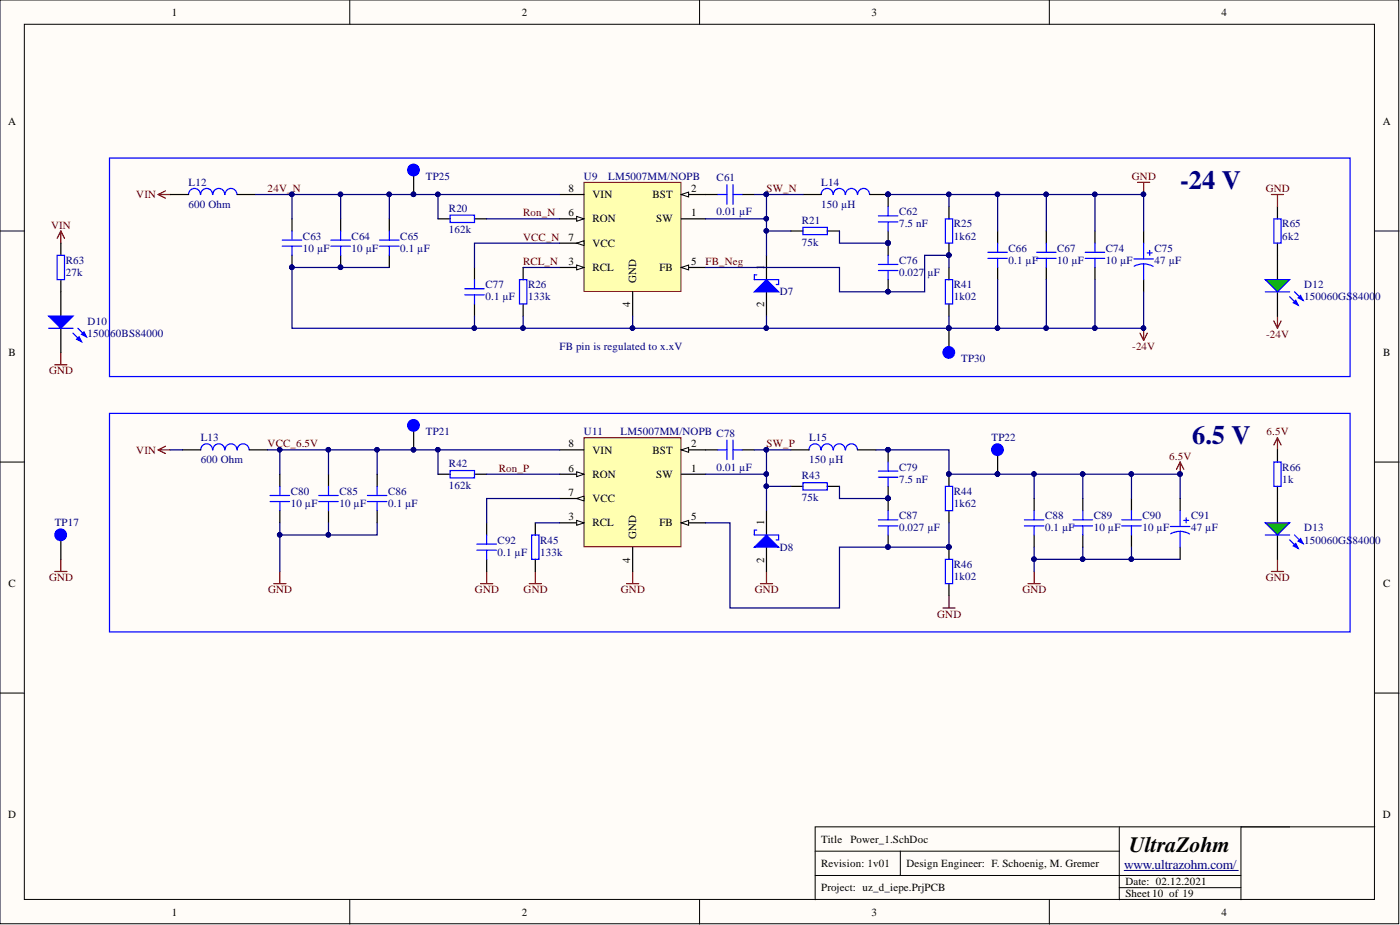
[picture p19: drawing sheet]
<svg xmlns="http://www.w3.org/2000/svg" width="292mm" height="193mm" viewBox="0 0 292 193" stroke-linecap="round" stroke-linejoin="round" font-family="sans-serif">
<defs><g id="words">
<g font-size="5.5" fill="#000080">
<text x="246.2" y="39.4">-24 V</text>
<text x="248.8" y="92.7">6.5 V</text>
</g>
<text font-size="4.6" x="235.6" y="177.8">UltraZohm</text>
<text font-size="2.8" fill="#000080" x="234.6" y="181.3">www.ultrazohm.com/</text>
<g font-size="2.3">
<text x="35.9" y="3.3">1</text>
<text x="108.9" y="3.3">2</text>
<text x="181.8" y="3.3">3</text>
<text x="254.9" y="3.3">4</text>
<text x="1.7" y="26.1">A</text>
<text x="288.5" y="26.1">A</text>
<text x="118.6" y="40.1">8</text>
<text x="123.6" y="41.3">VIN</text>
<text x="136.1" y="41.3">BST</text>
<text x="144.2" y="40.1">2</text>
<text x="118.6" y="45.1">6</text>
<text x="123.6" y="46.4">RON</text>
<text x="136.9" y="46.4">SW</text>
<text x="144.2" y="45.1">1</text>
<text x="118.6" y="50.2">7</text>
<text x="123.6" y="51.5">VCC</text>
<text x="118.6" y="55.3">3</text>
<text x="123.6" y="56.6">RCL</text>
<text x="132.8" y="59.1" transform="rotate(-90 132.8 59.1)">GND</text>
<text x="137.6" y="56.6">FB</text>
<text x="144.2" y="55.3">5</text>
<text x="159.4" y="56.3" transform="rotate(-90 159.4 56.3)">1</text>
<text x="131.5" y="64.1" transform="rotate(-90 131.5 64.1)">4</text>
<text x="159.4" y="64.1" transform="rotate(-90 159.4 64.1)">2</text>
<text x="1.8" y="74.3">B</text>
<text x="288.6" y="74.3">B</text>
<text x="118.6" y="93.3">8</text>
<text x="123.6" y="94.6">VIN</text>
<text x="136.1" y="94.6">BST</text>
<text x="144.2" y="93.3">2</text>
<text x="118.6" y="98.4">6</text>
<text x="123.6" y="99.7">RON</text>
<text x="136.9" y="99.7">SW</text>
<text x="144.2" y="98.4">1</text>
<text x="118.6" y="103.5">7</text>
<text x="123.6" y="104.8">VCC</text>
<text x="118.6" y="108.6">3</text>
<text x="123.6" y="109.8">RCL</text>
<text x="132.8" y="112.4" transform="rotate(-90 132.8 112.4)">GND</text>
<text x="137.6" y="109.8">FB</text>
<text x="144.2" y="108.6">5</text>
<text x="159.4" y="109.6" transform="rotate(-90 159.4 109.6)">1</text>
<text x="131.5" y="117.4" transform="rotate(-90 131.5 117.4)">4</text>
<text x="159.4" y="117.4" transform="rotate(-90 159.4 117.4)">2</text>
<text x="1.8" y="122.5">C</text>
<text x="288.6" y="122.5">C</text>
<text x="1.7" y="170.7">D</text>
<text x="288.5" y="170.7">D</text>
<text x="171.3" y="175.8">Title</text>
<text x="177.4" y="175.8">Power_1.SchDoc</text>
<text x="171.3" y="180.9">Revision: 1v01</text>
<text x="171.3" y="185.9">Project: uz_d_iepe.PrjPCB</text>
<text x="189.1" y="180.9">Design Engineer: F. Schoenig, M. Gremer</text>
<text x="234.8" y="184.7">Date: 02.12.2021</text>
<text x="35.9" y="191">1</text>
<text x="108.9" y="191">2</text>
<text x="181.8" y="191">3</text>
<text x="234.8" y="187.2">Sheet 10 of 19</text>
<text x="254.9" y="191">4</text>
</g>
<g font-size="2.3" fill="#800000">
<text x="28.4" y="41.3">VIN</text>
<text x="55.8" y="40.1">24V_N</text>
<text x="159.9" y="40.1">SW_N</text>
<text x="236.2" y="37.5">GND</text>
<text x="264.1" y="40.1">GND</text>
<text x="10.7" y="47.7">VIN</text>
<text x="109.2" y="45.1">Ron_N</text>
<text x="109.2" y="50.2">VCC_N</text>
<text x="109.2" y="55.3">RCL_N</text>
<text x="147.2" y="55.3">FB_Neg</text>
<text x="264.2" y="70.5">-24V</text>
<text x="236.2" y="73.1">-24V</text>
<text x="10.2" y="78.1">GND</text>
<text x="28.4" y="94.6">VIN</text>
<text x="55.8" y="93.3">VCC_6.5V</text>
<text x="159.9" y="93.3">SW_P</text>
<text x="243.9" y="95.9">6.5V</text>
<text x="264.2" y="90.8">6.5V</text>
<text x="104.1" y="98.4">Ron_P</text>
<text x="10.2" y="121.3">GND</text>
<text x="55.9" y="123.8">GND</text>
<text x="99.1" y="123.8">GND</text>
<text x="109.2" y="123.8">GND</text>
<text x="129.5" y="123.8">GND</text>
<text x="157.5" y="123.8">GND</text>
<text x="213.3" y="123.8">GND</text>
<text x="264.1" y="121.3">GND</text>
<text x="195.5" y="128.9">GND</text>
</g>
<g font-size="2.3" fill="#000080">
<text x="39.3" y="38.8">L12</text>
<text x="88.8" y="37.5">TP25</text>
<text x="121.8" y="37.5">U9</text>
<text x="126.9" y="37.5">LM5007MM/NOPB</text>
<text x="149.5" y="37.8">C61</text>
<text x="171.3" y="38.8">L14</text>
<text x="39.3" y="43.4">600 Ohm</text>
<text x="93.7" y="44.1">R20</text>
<text x="149.5" y="44.9">0.01 µF</text>
<text x="167.3" y="46.7">R21</text>
<text x="171.3" y="43.4">150 µH</text>
<text x="187.6" y="44.9">C62</text>
<text x="187.6" y="47.4">7.5 nF</text>
<text x="199" y="47.4">R25</text>
<text x="267.5" y="47.4">R65</text>
<text x="63.2" y="50">C63</text>
<text x="63.2" y="52.5">10 µF</text>
<text x="73.4" y="50">C64</text>
<text x="73.4" y="52.5">10 µF</text>
<text x="83.5" y="50">C65</text>
<text x="83.5" y="52.5">0.1 µF</text>
<text x="93.7" y="48.7">162k</text>
<text x="167.3" y="51.2">75k</text>
<text x="199" y="50">1k62</text>
<text x="210.4" y="52.5">C66</text>
<text x="220.6" y="52.5">C67</text>
<text x="230.7" y="52.5">C74</text>
<text x="240.9" y="52.5">C75</text>
<text x="267.5" y="50">6k2</text>
<text x="13.7" y="55">R63</text>
<text x="13.7" y="57.6">27k</text>
<text x="187.6" y="55">C76</text>
<text x="187.6" y="57.6">0.027</text>
<text x="193.5" y="57.6">µF</text>
<text x="210.4" y="55">0.1 µF</text>
<text x="220.6" y="55">10 µF</text>
<text x="230.7" y="55">10 µF</text>
<text x="240.9" y="55">47 µF</text>
<text x="101.3" y="60.1">C77</text>
<text x="101.3" y="62.7">0.1 µF</text>
<text x="110.2" y="60.1">R26</text>
<text x="110.2" y="62.7">133k</text>
<text x="162.7" y="61.6">D7</text>
<text x="199" y="60.1">R41</text>
<text x="199" y="62.7">1k02</text>
<text x="272.1" y="60.1">D12</text>
<text x="272.1" y="62.7">150060GS8400</text>
<text x="286.9" y="62.7">0</text>
<text x="18.3" y="67.7">D10</text>
<text x="18.3" y="70.3">1500</text>
<text x="23" y="70.3">60BS84000</text>
<text x="116.8" y="73.1">FB pin is regulated to x.xV</text>
<text x="200.5" y="75.6">TP30</text>
<text x="41.9" y="92.1">L13</text>
<text x="88.8" y="90.8">TP21</text>
<text x="121.8" y="90.8">U11</text>
<text x="129.5" y="90.8">LM5007MM/NOPB C78</text>
<text x="168.8" y="92.1">L15</text>
<text x="206.9" y="92.1">TP22</text>
<text x="41.9" y="96.6">600 Ohm</text>
<text x="93.7" y="97.4">R42</text>
<text x="93.7" y="102">162k</text>
<text x="149.5" y="98.2">0.01 µF</text>
<text x="167.3" y="99.9">R43</text>
<text x="168.8" y="96.6">150 µH</text>
<text x="187.6" y="98.2">C79</text>
<text x="187.6" y="100.7">7.5 nF</text>
<text x="267.5" y="98.2">R66</text>
<text x="267.5" y="100.7">1k</text>
<text x="60.7" y="103.2">C80</text>
<text x="60.7" y="105.8">10 µF</text>
<text x="70.8" y="103.2">C85</text>
<text x="70.8" y="105.8">10 µF</text>
<text x="81" y="103.2">C86</text>
<text x="81" y="105.8">0.1 µF</text>
<text x="167.3" y="104.5">75k</text>
<text x="199" y="103.2">R44</text>
<text x="199" y="105.8">1k62</text>
<text x="11.4" y="109.8">TP17</text>
<text x="103.8" y="113.4">C92</text>
<text x="112.7" y="113.4">R45</text>
<text x="187.6" y="108.3">C87</text>
<text x="187.6" y="110.8">0.027 µF</text>
<text x="218.1" y="108.3">C88</text>
<text x="218.1" y="110.8">0.1 µF</text>
<text x="228.2" y="108.3">C89</text>
<text x="228.2" y="110.8">10 µF</text>
<text x="238.4" y="108.3">C90</text>
<text x="238.4" y="110.8">10 µF</text>
<text x="248.5" y="108.3">C91</text>
<text x="248.5" y="110.8">47 µF</text>
<text x="272.1" y="110.8">D13</text>
<text x="272.1" y="113.4">150060GS8400</text>
<text x="286.9" y="113.4">0</text>
<text x="103.8" y="115.9">0.1 µF</text>
<text x="112.7" y="115.9">133k</text>
<text x="162.7" y="114.9">D8</text>
<text x="199" y="118.5">R46</text>
<text x="199" y="121">1k02</text>
</g>
</g></defs>
<g fill="#fffcf8" stroke="#000" stroke-width=".21">
<path d="M0 0h291.8v192.7h-291.8z"/>
<path d="M5.1 5.1h281.7v182.5h-281.7z"/>
</g>
<g fill="none" stroke="#000" stroke-width=".21">
<path d="M73 0v5.1M146 0v5.1M218.9 0v5.1M0 48.2h5.1M286.8 48.2h5.1M0 96.4h5.1M286.8 96.4h5.1M0 144.6h5.1M286.8 144.6h5.1M170.1 177.6h63.4M187.8 177.6v5M233.5 172.5v15.2"/>
<path d="M269.1 172.5h-99v15.2M286.8 172.5h-27.9v15.2M73 187.7v5.1M146 187.7v5.1M170.1 182.6h88.8M218.9 187.7v5.1M233.5 185.2h25.4"/>
</g>
<path d="M234.6 181.6h23.8" fill="none" stroke="#000080" stroke-width=".21"/>
<g fill="none" stroke="#800000" stroke-width=".25">
<path d="M34.5 39.8l-1.5 .8M237.3 38h2.6M238.6 38v2.6M12.7 48.2v2.5M12.7 48.2l-.8 1.5M12.7 48.2l.8 1.5M33 40.6l1.5 .7M33 40.6h2.5M265.3 40.6h2.5M266.5 40.6v2.5M11.4 76.1h2.6M12.7 73.6v2.5"/>
<path d="M237.8 69.5l.8 1.5M238.6 68.5v2.5M239.4 69.5l-.8 1.5M265.8 67l.7 1.5M266.5 65.9v2.6M267.3 67l-.8 1.5M33 93.9l1.5 .7M33 93.9h2.5M34.5 93.1l-1.5 .8M246.2 96.4l-.7 1.5M246.2 96.4l.8 1.5M246.2 96.4v2.5"/>
<path d="M266.5 91.3v2.6M266.5 91.3l-.7 1.5M266.5 91.3l.8 1.5M11.4 119.2h2.6M12.7 116.7v2.5M58.4 119.2v2.6M101.5 119.2v2.6M111.7 119.2v2.6M132 119.2v2.6M159.9 119.2v2.6M215.8 119.2v2.6M265.3 119.2h2.5"/>
<path d="M266.5 116.7v2.5M57.1 121.8h2.6M100.3 121.8h2.5M110.4 121.8h2.6M130.7 121.8h2.6M158.7 121.8h2.5M196.7 126.8h2.6M198 124.3v2.5M214.5 121.8h2.5"/>
</g>
<g fill="#000080" stroke="#000080" stroke-width=".21">
<circle cx="246.2" cy="98.9" r=".47"/>
<circle cx="159.9" cy="93.8" r=".47"/>
<circle cx="238.6" cy="68.4" r=".47"/>
<circle cx="238.6" cy="40.5" r=".47"/>
<circle cx="159.9" cy="40.5" r=".47"/>
<circle cx="60.9" cy="55.8" r=".47"/>
<circle cx="71" cy="55.8" r=".47"/>
<circle cx="198" cy="114.1" r=".47"/>
<circle cx="185.3" cy="50.7" r=".47"/>
<circle cx="185.3" cy="40.5" r=".47"/>
<circle cx="185.3" cy="104" r=".47"/>
<circle cx="185.3" cy="93.8" r=".47"/>
</g>
<g fill="none" stroke="#000" stroke-width=".25">
<path d="M35.5 40.6h3.8M49.5 40.6h3.8M60.9 45.7v2.5M60.9 53.3v2.5M71.1 45.7v2.5M71.1 53.3v2.5M81.2 45.7v2.5M81.2 53.3v2.5M91.4 45.7h2.5M99 55.8v2.5M99 45.7h2.5M109.2 55.8v2.5"/>
<path d="M147.2 40.6h2.6M154.8 40.6h2.6M159.9 53.3v5M165 48.2h2.5M172.6 48.2h2.6M185.3 40.6v2.5M185.3 48.2v2.5M198 55.8v2.5M208.2 48.2v2.5M208.2 55.8v2.5M218.3 48.2v2.5M218.3 55.8v2.5"/>
<path d="M228.5 48.2v2.5M228.5 55.8v2.5M266.5 43.1v2.6M266.5 50.7v2.6M99 63.4v2.5M109.2 63.4v2.5M159.9 60.9v5M198 63.4v2.5M38.1 93.9h3.8M52 93.9h3.8M58.4 98.9v2.6M68.5 98.9v2.6"/>
<path d="M78.7 98.9v2.6M91.4 98.9h2.5M99 98.9h2.5M147.2 93.9h2.6M154.8 93.9h2.6M185.3 93.9v2.5M266.5 93.9v2.5M58.4 106.5v2.6M68.5 106.5v2.6M78.7 106.5v2.6M101.5 109.1v2.5M101.5 116.7v2.5"/>
<path d="M111.7 109.1v2.5M111.7 116.7v2.5M165 101.5h2.5M172.6 101.5h2.6M185.3 101.5v2.5M198 114.1v2.6M215.8 104v2.5M215.8 111.6v2.5M225.9 104v2.5M225.9 111.6v2.5M236.1 104v2.5M236.1 111.6v2.5"/>
<path d="M266.5 101.5v2.5M198 121.8v2.5"/>
</g>
<g fill="none" stroke="#00f" stroke-width=".25">
<path d="M22.8 33h258.9v45.6h-258.9zM151.7 38.6v4M152.9 38.6v4M41.8 40.6a1.23 1.23 0 0 0-1.2-1.3 1.23 1.23 0 0 0-1.3 1.3M44.3 40.6a1.23 1.23 0 0 0-1.2-1.3 1.23 1.23 0 0 0-1.2 1.3M46.9 40.6a1.23 1.23 0 0 0-1.2-1.3 1.23 1.23 0 0 0-1.3 1.3M49.4 40.6a1.23 1.23 0 0 0-1.2-1.3 1.23 1.23 0 0 0-1.2 1.3M58.9 50.1h4.1M58.9 51.4h4.1M60.9 48.2v1.9M60.9 51.4v1.9M69 50.1h4.1"/>
<path d="M69 51.4h4.1M71.1 48.2v1.9M71.1 51.4v1.9M79.2 50.1h4.1M79.2 51.4h4.1M81.2 48.2v1.9M81.2 51.4v1.9M93.9 44.9h5.1v1.5h-5.1zM99 58.3v1.9M108.4 58.3h1.5v5.1h-1.5zM149.8 40.6h1.9M152.9 40.6h1.9"/>
<path d="M167.5 47.4h5.1v1.6h-5.1zM183.3 45h4M183.3 46.3h4M185.3 43.1v1.9M185.3 46.3v1.9M197.2 58.3h1.6v5.1h-1.6zM206.1 52.6h4.1M206.1 53.9h4.1M208.2 50.7v1.9M208.2 53.9v1.9M216.3 52.6h4M216.3 53.9h4"/>
<path d="M218.3 50.7v1.9M218.3 53.9v1.9M226.4 52.6h4.1M226.4 53.9h4.1M228.5 50.7v1.9M228.5 53.9v1.9M265.8 45.7h1.5v5h-1.5zM97 60.2h4M97 61.5h4M99 61.5v1.9M22.8 86.2h258.9v45.6h-258.9zM44.3 93.9a1.23 1.23 0 0 0-1.2-1.3 1.23 1.23 0 0 0-1.2 1.3"/>
<path d="M46.9 93.9a1.23 1.23 0 0 0-1.2-1.3 1.23 1.23 0 0 0-1.3 1.3M49.4 93.9a1.23 1.23 0 0 0-1.2-1.3 1.23 1.23 0 0 0-1.2 1.3M52 93.9a1.23 1.23 0 0 0-1.3-1.3 1.23 1.23 0 0 0-1.2 1.3M93.9 98.2h5.1v1.5h-5.1zM149.8 93.9h1.9M151.7 91.8v4.1M152.9 91.8v4.1M152.9 93.9h1.9M183.3 98.3h4M183.3 99.6h4M185.3 96.4v1.9M185.3 99.6v1.9"/>
<path d="M265.8 96.4h1.5v5.1h-1.5zM56.4 103.4h4M56.4 104.6h4M58.4 101.5v1.9M58.4 104.6v1.9M66.5 103.4h4.1M66.5 104.6h4.1M68.5 101.5v1.9M68.5 104.6v1.9M76.7 103.4h4M76.7 104.6h4M78.7 101.5v1.9"/>
<path d="M78.7 104.6v1.9M99.5 113.5h4.1M99.5 114.8h4.1M101.5 111.6v1.9M101.5 114.8v1.9M110.9 111.6h1.6v5.1h-1.6zM167.5 100.7h5.1v1.5h-5.1zM197.2 116.7h1.6v5.1h-1.6zM213.7 108.4h4.1M213.7 109.7h4.1M215.8 106.5v1.9M215.8 109.7v1.9"/>
<path d="M223.9 108.4h4.1M223.9 109.7h4.1M225.9 106.5v1.9M225.9 109.7v1.9M234 108.4h4.1M234 109.7h4.1M236.1 106.5v1.9M236.1 109.7v1.9"/>
</g>
<path d="M157.4 60.9l2.5-2.6 2.6 2.6z" fill="#00f"/>
<path d="M157.9 57.3h-.5v1h5.1v1.1h-.5M157.4 60.9l2.5-2.6 2.6 2.6z" fill="none" stroke="#00f" stroke-width=".25"/>
<path d="M159.9 106.5v5.1M159.9 114.1v5.1" fill="none" stroke="#000" stroke-width=".25"/>
<path d="M157.4 114.1l2.5-2.5 2.6 2.5z" fill="#00f"/>
<g fill="none" stroke="#00f" stroke-width=".25">
<path d="M236.6 54h4M238.6 55l1.2 .2 .8 .4M238.6 55l-.8 .1-1.2 .4M238.6 50.7v3.3M238.6 55v3.3M239.4 52.8h1M239.9 52.2v1.1M157.4 114.1l2.5-2.5 2.6 2.5zM157.9 110.6h-.5v1h5.1v1h-.5M244.2 109.8h4.1M246.2 110.8l.8 .1 1.2 .5M246.2 110.8l-1.2 .2-.8 .4"/>
<path d="M246.2 106.5v3.3M246.2 110.8v3.3M247 108.6h1M247.5 108.1v1"/>
</g>
<path d="M238.6 48.2v2.5M238.6 58.3v2.6M246.2 104v2.5M246.2 114.1v2.6" fill="none" stroke="#000" stroke-width=".25"/>
<path d="M121.8 38h20.3v22.8h-20.3z" fill="#ffffb0" stroke="#800000" stroke-width=".21"/>
<path d="M142.2 45.7h5M142.2 40.6h5" fill="none" stroke="#000" stroke-width=".25"/>
<path d="M142.2 40.6l1.5-.5v1z" fill="#fffcf8"/>
<path d="M142.2 40.6l1.5-.5v1z" fill="none" stroke="#000" stroke-width=".21"/>
<path d="M116.8 55.8h5" fill="none" stroke="#000" stroke-width=".25"/>
<path d="M120.3 55.3l1.5 .5-1.5 .5z" fill="#fffcf8"/>
<path d="M120.3 55.3l1.5 .5-1.5 .5z" fill="none" stroke="#000" stroke-width=".21"/>
<path d="M142.2 55.8h5M132 60.9v5" fill="none" stroke="#000" stroke-width=".25"/>
<path d="M142.2 55.8l1.5-.5v1z" fill="#fffcf8"/>
<path d="M142.2 55.8l1.5-.5v1z" fill="none" stroke="#000" stroke-width=".21"/>
<path d="M116.8 45.7h5" fill="none" stroke="#000" stroke-width=".25"/>
<path d="M120.3 45.1l1.5 .6-1.5 .5z" fill="#fffcf8"/>
<path d="M120.3 45.1l1.5 .6-1.5 .5z" fill="none" stroke="#000" stroke-width=".21"/>
<path d="M116.8 50.7h5" fill="none" stroke="#000" stroke-width=".25"/>
<path d="M120.3 50.7l1.5-.5v1z" fill="#fffcf8"/>
<path d="M120.3 50.7l1.5-.5v1z" fill="none" stroke="#000" stroke-width=".21"/>
<path d="M116.8 40.6h5" fill="none" stroke="#000" stroke-width=".25"/>
<path d="M121.8 91.3h20.3v22.8h-20.3z" fill="#ffffb0" stroke="#800000" stroke-width=".21"/>
<path d="M142.2 98.9h5M142.2 93.9h5" fill="none" stroke="#000" stroke-width=".25"/>
<path d="M142.2 93.9l1.5-.6v1.1z" fill="#fffcf8"/>
<path d="M142.2 93.9l1.5-.6v1.1z" fill="none" stroke="#000" stroke-width=".21"/>
<path d="M116.8 109.1h5" fill="none" stroke="#000" stroke-width=".25"/>
<path d="M120.3 108.6l1.5 .5-1.5 .5z" fill="#fffcf8"/>
<path d="M120.3 108.6l1.5 .5-1.5 .5z" fill="none" stroke="#000" stroke-width=".21"/>
<path d="M132 114.1v5.1M142.2 109.1h5" fill="none" stroke="#000" stroke-width=".25"/>
<path d="M142.2 109.1l1.5-.5v1z" fill="#fffcf8"/>
<path d="M142.2 109.1l1.5-.5v1z" fill="none" stroke="#000" stroke-width=".21"/>
<path d="M116.8 98.9h5" fill="none" stroke="#000" stroke-width=".25"/>
<path d="M120.3 98.4l1.5 .5-1.5 .5z" fill="#fffcf8"/>
<path d="M120.3 98.4l1.5 .5-1.5 .5z" fill="none" stroke="#000" stroke-width=".21"/>
<path d="M116.8 104h5" fill="none" stroke="#000" stroke-width=".25"/>
<path d="M120.3 104l1.5-.5v1z" fill="#fffcf8"/>
<path d="M120.3 104l1.5-.5v1z" fill="none" stroke="#000" stroke-width=".21"/>
<g fill="none" stroke="#000" stroke-width=".25">
<path d="M167.5 40.6h3.8M181.5 40.6h3.8M185.3 50.7v2.6M185.3 58.3v2.6M198 43.1v2.6M198 50.7v2.6M116.8 93.9h5M165 93.9h3.8M179 93.9h3.8M198 98.9v2.6M185.3 104v2.5M185.3 111.6v2.5"/>
<path d="M198 106.5v2.6M266.5 104v5.1M266.5 111.6v5.1"/>
</g>
<g fill="#000080" stroke="#000080" stroke-width=".21">
<circle cx="185.3" cy="114.1" r=".47"/>
<circle cx="185.3" cy="104" r=".47"/>
<circle cx="185.3" cy="60.8" r=".47"/>
<circle cx="185.3" cy="50.7" r=".47"/>
<circle cx="198" cy="53.2" r=".47"/>
<circle cx="198" cy="98.9" r=".47"/>
<circle cx="185.3" cy="40.5" r=".47"/>
</g>
<g fill="none" stroke="#00f" stroke-width=".25">
<path d="M173.8 40.6a1.23 1.23 0 0 0-1.2-1.3 1.23 1.23 0 0 0-1.3 1.3M176.3 40.6a1.23 1.23 0 0 0-1.2-1.3 1.23 1.23 0 0 0-1.2 1.3M178.9 40.6a1.23 1.23 0 0 0-1.2-1.3 1.23 1.23 0 0 0-1.3 1.3M181.4 40.6a1.23 1.23 0 0 0-1.2-1.3 1.23 1.23 0 0 0-1.2 1.3M183.3 55.2h4M183.3 56.4h4M185.3 53.3v1.9M185.3 56.4v1.9M197.2 45.7h1.6v5h-1.6zM171.3 93.9a1.23 1.23 0 0 0-1.3-1.3 1.23 1.23 0 0 0-1.2 1.3M173.8 93.9a1.23 1.23 0 0 0-1.2-1.3 1.23 1.23 0 0 0-1.3 1.3M176.3 93.9a1.23 1.23 0 0 0-1.2-1.3 1.23 1.23 0 0 0-1.2 1.3"/>
<path d="M178.9 93.9a1.23 1.23 0 0 0-1.2-1.3 1.23 1.23 0 0 0-1.3 1.3M183.3 108.4h4M183.3 109.7h4M185.3 106.5v1.9M185.3 109.7v1.9M197.2 101.5h1.6v5h-1.6z"/>
</g>
<path d="M264 109.1h5.1l-2.6 2.5z" fill="#00bf00"/>
<path d="M264 109.1h5.1l-2.6 2.5zM269.1 112.6l1.7 1.8" fill="none" stroke="#00f" stroke-width=".25"/>
<path d="M269.8 113.9l.5-.5 .5 1z" fill="#00f"/>
<path d="M264 111.6h5.1M269.8 113.9l.5-.5 .5 1zM270.1 111.6l1.8 1.8" fill="none" stroke="#00f" stroke-width=".25"/>
<path d="M270.8 112.9l.6-.5 .5 1z" fill="#00f"/>
<path d="M270.8 112.9l.6-.5 .5 1z" fill="none" stroke="#00f" stroke-width=".25"/>
<path d="M266.5 53.3v5M266.5 60.9v5" fill="none" stroke="#000" stroke-width=".25"/>
<path d="M264 58.3h5.1l-2.6 2.6z" fill="#00bf00"/>
<path d="M264 58.3h5.1l-2.6 2.6zM269.1 61.9l1.7 1.8" fill="none" stroke="#00f" stroke-width=".25"/>
<path d="M269.8 63.2l.5-.5 .5 1z" fill="#00f"/>
<path d="M264 60.9h5.1M269.8 63.2l.5-.5 .5 1zM270.1 60.9l1.8 1.8" fill="none" stroke="#00f" stroke-width=".25"/>
<path d="M270.8 62.1l.6-.5 .5 1.1z" fill="#00f"/>
<path d="M270.8 62.1l.6-.5 .5 1.1z" fill="none" stroke="#00f" stroke-width=".25"/>
<path d="M12.7 60.9v5M12.7 68.5v5.1" fill="none" stroke="#000" stroke-width=".25"/>
<path d="M10.2 65.9h5l-2.5 2.6z" fill="#00f"/>
<path d="M10.2 65.9h5l-2.5 2.6zM15.2 69.5l1.8 1.8" fill="none" stroke="#00f" stroke-width=".25"/>
<path d="M16 70.8l.5-.5 .5 1z" fill="#00f"/>
<path d="M10.2 68.5h5M16 70.8l.5-.5 .5 1zM16.2 68.5l1.8 1.8" fill="none" stroke="#00f" stroke-width=".25"/>
<path d="M17 69.8l.5-.6 .5 1.1z" fill="#00f"/>
<path d="M11.9 53.3h1.6v5h-1.6zM17 69.8l.5-.6 .5 1.1z" fill="none" stroke="#00f" stroke-width=".25"/>
<path d="M86.3 35.5v5.1M12.7 50.7v2.6M12.7 58.3v2.6M198 68.5v5.1M86.3 88.8v5.1M208.2 93.9v5M12.7 111.6v5.1" fill="none" stroke="#000" stroke-width=".25"/>
<g fill="none" stroke="#000080" stroke-width=".25">
<path d="M53.3 40.6h63.5M60.9 40.6v5.1M71.1 40.6v5.1M81.2 55.8h-20.3v12.7h177.7v-7.6M81.2 40.6v5.1M91.4 40.6v5.1M101.5 45.7h15.3M109.2 55.8h7.6M116.8 50.7h-17.8v5.1M147.2 45.7h12.7v7.6M147.2 55.8h28v5.1h17.7v-7.6h5.1v2.5M157.4 40.6h10.1"/>
<path d="M159.9 48.2h5.1M159.9 40.6v5.1M175.2 48.2v2.5h10.1M185.3 40.6h53.3v7.6M198 40.6v2.5M208.2 40.6v7.6M208.2 58.3v10.2M218.3 40.6v7.6M218.3 58.3v10.2M228.5 40.6v7.6M228.5 58.3v10.2M99 65.9v2.6"/>
<path d="M109.2 65.9v2.6M132 65.9v2.6M159.9 65.9v2.6M198 65.9v2.6M35.5 93.9h2.6M55.8 93.9h61M58.4 93.9v5M68.5 93.9v5M78.7 93.9v5M91.4 93.9v5M101.5 98.9h15.3M147.2 98.9h12.7v7.6"/>
<path d="M157.4 93.9h2.5M165 93.9h-5.1v5M182.8 93.9h15.2v5h48.2v5.1M215.8 98.9v5.1M225.9 98.9v5.1M236.1 98.9v5.1M58.4 109.1v10.1M68.5 109.1v2.5h-10.1M78.7 109.1v2.5h-10.2M111.7 109.1h5.1M116.8 104h-15.3v5.1M147.2 109.1h5.1v17.7h22.9v-12.7h22.8v-5"/>
<path d="M159.9 101.5h5.1M175.2 101.5v2.5h10.1M215.8 114.1v5.1M215.8 116.7h10.1M225.9 114.1v2.6h10.2v-2.6M236.1 116.7h10.1"/>
</g>
<g fill="#000080" stroke="#000080" stroke-width=".21">
<circle cx="159.9" cy="93.8" r=".47"/>
<circle cx="159.9" cy="101.4" r=".47"/>
<circle cx="159.9" cy="98.9" r=".47"/>
<circle cx="246.2" cy="98.9" r=".47"/>
<circle cx="58.3" cy="93.8" r=".47"/>
<circle cx="68.5" cy="93.8" r=".47"/>
<circle cx="78.7" cy="93.8" r=".47"/>
<circle cx="91.3" cy="93.8" r=".47"/>
<circle cx="215.7" cy="98.9" r=".47"/>
<circle cx="225.9" cy="98.9" r=".47"/>
<circle cx="228.4" cy="40.5" r=".47"/>
<circle cx="159.9" cy="48.2" r=".47"/>
<circle cx="60.9" cy="40.5" r=".47"/>
<circle cx="71" cy="40.5" r=".47"/>
<circle cx="81.2" cy="40.5" r=".47"/>
<circle cx="91.3" cy="40.5" r=".47"/>
<circle cx="109.1" cy="68.4" r=".47"/>
<circle cx="132" cy="68.4" r=".47"/>
<circle cx="159.9" cy="68.4" r=".47"/>
<circle cx="159.9" cy="45.6" r=".47"/>
<circle cx="159.9" cy="40.5" r=".47"/>
<circle cx="208.1" cy="40.5" r=".47"/>
<circle cx="218.3" cy="40.5" r=".47"/>
<circle cx="185.3" cy="93.8" r=".47"/>
<circle cx="198" cy="98.9" r=".47"/>
<circle cx="208.1" cy="98.9" r=".47"/>
<circle cx="236" cy="98.9" r=".47"/>
<circle cx="86.3" cy="40.5" r=".47"/>
<circle cx="58.3" cy="111.6" r=".47"/>
<circle cx="68.5" cy="111.6" r=".47"/>
<circle cx="99" cy="68.4" r=".47"/>
<circle cx="208.1" cy="68.4" r=".47"/>
<circle cx="218.3" cy="68.4" r=".47"/>
<circle cx="228.4" cy="68.4" r=".47"/>
<circle cx="215.7" cy="116.6" r=".47"/>
<circle cx="225.9" cy="116.6" r=".47"/>
<circle cx="238.6" cy="40.5" r=".47"/>
<circle cx="198" cy="40.5" r=".47"/>
<circle cx="185.3" cy="40.5" r=".47"/>
<circle cx="238.6" cy="68.4" r=".47"/>
<circle cx="198" cy="68.4" r=".47"/>
<circle cx="60.9" cy="55.8" r=".47"/>
<circle cx="71" cy="55.8" r=".47"/>
<circle cx="236" cy="116.6" r=".47"/>
<circle cx="185.3" cy="50.7" r=".47"/>
<circle cx="185.3" cy="104" r=".47"/>
<circle cx="198" cy="53.2" r=".47"/>
<circle cx="185.3" cy="60.8" r=".47"/>
<circle cx="185.3" cy="114.1" r=".47"/>
<circle cx="198" cy="114.1" r=".47"/>
<circle cx="86.3" cy="93.8" r=".47"/>
</g>
<g fill="#00f" stroke="#00f" stroke-width=".21">
<circle cx="86.3" cy="35.5" r="1.23"/>
<circle cx="86.3" cy="88.7" r="1.23"/>
<circle cx="12.7" cy="111.6" r="1.23"/>
<circle cx="198" cy="73.5" r="1.23"/>
<circle cx="208.1" cy="93.8" r="1.23"/>
</g>
<use href="#words"/>
</svg>
